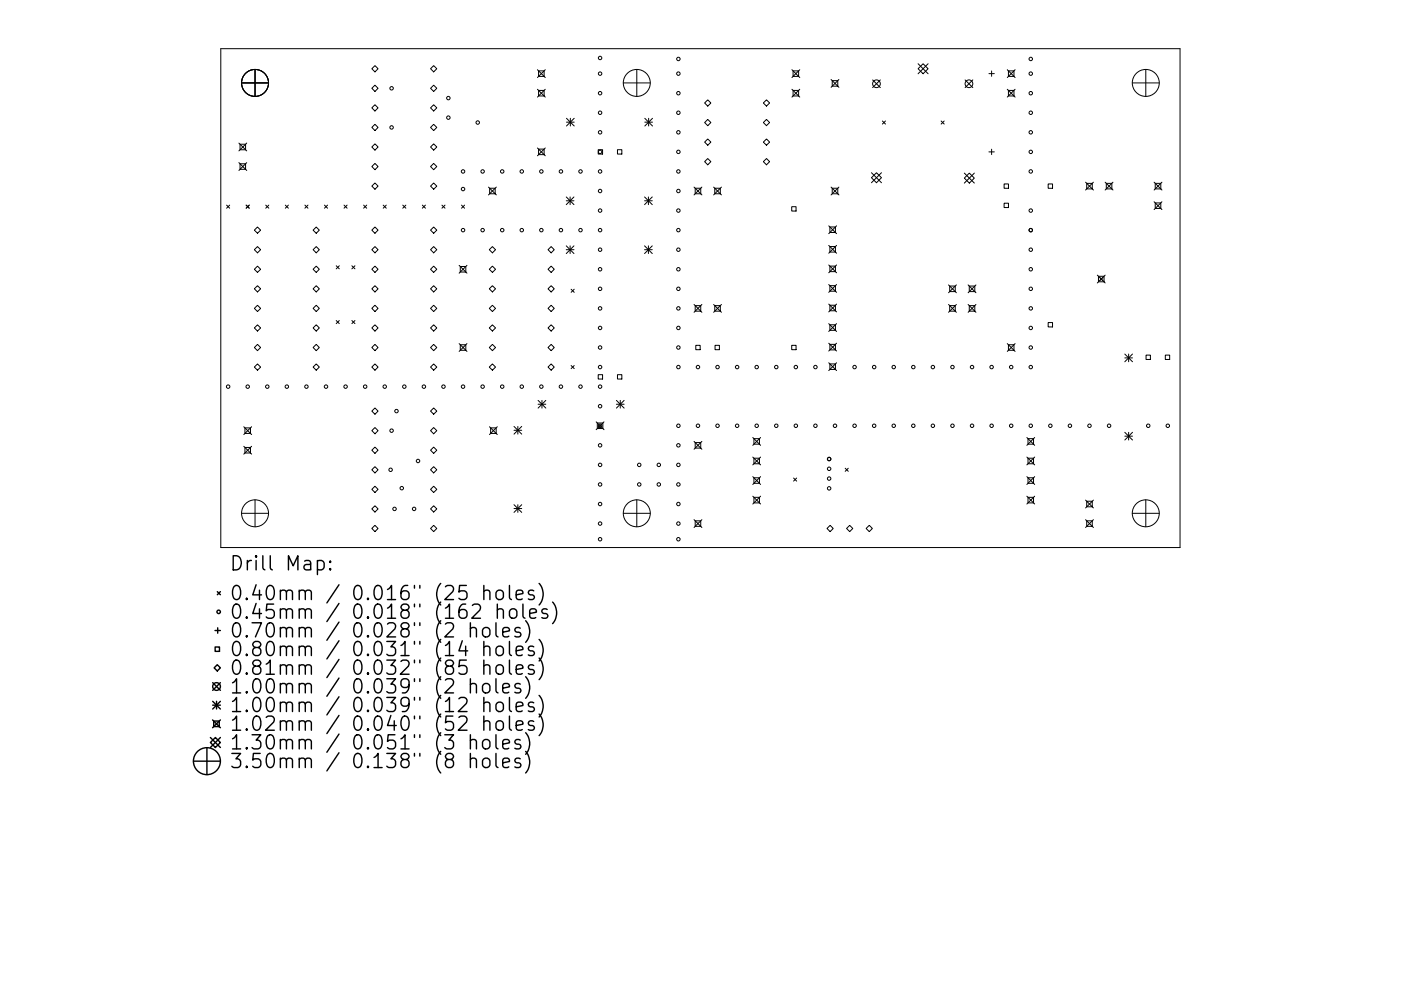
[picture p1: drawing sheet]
<svg xmlns="http://www.w3.org/2000/svg" width="297mm" height="210mm" viewBox="0 0 297 210" stroke-linecap="round" stroke-linejoin="round" font-family="sans-serif">
<defs><g id="words">
<g font-size="4.2">
<text x="48.7" y="121.1">Drill Map:</text>
<text x="48.7" y="127.4">0.40mm / 0.016&quot; (25 holes)</text>
<text x="48.7" y="131.3">0.45mm / 0.018&quot; (162 holes)</text>
<text x="48.7" y="135.3">0.70mm / 0.028&quot; (2 holes)</text>
<text x="48.7" y="139.2">0.80mm / 0.031&quot; (14 holes)</text>
<text x="48.7" y="143.2">0.81mm / 0.032&quot; (85 holes)</text>
<text x="48.7" y="147.2">1.00mm / 0.039&quot; (2 holes)</text>
<text x="48.7" y="151.1">1.00mm / 0.039&quot; (12 holes)</text>
<text x="48.7" y="155.1">1.02mm / 0.040&quot; (52 holes)</text>
<text x="48.7" y="159">1.30mm / 0.051&quot; (3 holes)</text>
<text x="48.7" y="163">3.50mm / 0.138&quot; (8 holes)</text>
</g>
</g></defs>
<g fill="none" stroke="#000" stroke-width=".21">
<path d="M46.8 10.3h203.4v105.9h-203.4zM51.2 17.6h5.7M54.1 14.7v5.8M78.8 14.6l.7-.7 .7 .7-.7 .6zM79.5 18.1l.7 .6-.7 .7-.7-.7zM91.3 14.6l.6-.7 .7 .7-.7 .6zM91.9 18.1l.7 .6-.7 .7-.6-.7zM113.9 18.9l1.7 1.7M113.9 14.8l1.7 1.7M114.2 15h1.2v1.2h-1.2zM114.2 19.2h1.2v1.2h-1.2zM115.6 14.8l-1.7 1.7"/>
<path d="M115.6 18.9l-1.7 1.7M132.2 17.6h5.7M135 14.7v5.8M167.9 14.8l1.7 1.7M167.9 18.9l1.7 1.7M168.1 15h1.2v1.2h-1.2zM168.1 19.2h1.2v1.2h-1.2zM169.6 18.9l-1.7 1.7M169.6 14.8l-1.7 1.7M176.2 16.9l1.7 1.6M176.4 17.1h1.2v1.2h-1.2zM177.9 16.9l-1.7 1.6"/>
<path d="M185 17l1.6 1.6M186.6 17l-1.6 1.6M194.7 14.6l1-1.1 1.1 1.1-1.1 1zM194.7 13.5l2.1 2.1M196.8 13.5l-2.1 2.1M204.6 17l1.7 1.6M206.3 17l-1.7 1.6M209.7 15.6h1.1M210.2 15v1.2M213.6 14.8l1.6 1.7M213.6 18.9l1.6 1.7M213.8 15h1.2v1.2h-1.2z"/>
<path d="M213.8 19.2h1.2v1.2h-1.2zM215.2 14.8l-1.6 1.7M215.2 18.9l-1.6 1.7M240.1 17.6h5.7M242.9 14.7v5.8M50.7 30.4l1.6 1.6M50.7 34.5l1.6 1.7M50.9 30.6h1.2v1.2h-1.2zM50.9 34.8h1.2v1.1h-1.2zM52.3 30.4l-1.6 1.6M52.3 34.5l-1.6 1.7M78.8 22.9l.7-.7 .7 .7-.7 .6z"/>
<path d="M78.8 27l.7-.6 .7 .6-.7 .7zM78.8 31.2l.7-.7 .7 .7-.7 .7zM79.5 34.7l.7 .6-.7 .7-.7-.7zM79.5 38.8l.7 .7-.7 .7-.7-.7zM91.3 22.9l.6-.7 .7 .7-.7 .6zM91.3 27l.6-.6 .7 .6-.7 .7zM91.3 31.2l.6-.7 .7 .7-.7 .7zM91.9 34.7l.7 .6-.7 .7-.6-.7zM91.9 38.8l.7 .7-.7 .7-.6-.7zM103.6 39.7l1.6 1.7M103.8 39.9h1.2v1.2h-1.2zM105.2 39.7l-1.6 1.7"/>
<path d="M113.9 31.4l1.7 1.7M114.2 31.6h1.2v1.2h-1.2zM115.6 31.4l-1.7 1.7M120.1 25.1l1.6 1.6M120.1 25.9h1.6M120.9 25.1v1.6M121.7 25.1l-1.6 1.6M126.8 31.8h1v.9h-1zM130.9 31.8h.9v.9h-.9zM136.7 25.9h1.6M136.7 25.1l1.6 1.6M137.5 25.1v1.6"/>
<path d="M138.3 25.1l-1.6 1.6M147.2 39.7l1.6 1.7M147.4 39.9h1.2v1.2h-1.2zM148.8 39.7l-1.6 1.7M149.4 21.8l.7-.6 .6 .6-.6 .7zM149.4 26l.7-.7 .6 .7-.6 .7zM149.4 30.1l.7-.6 .6 .6-.6 .7zM149.4 34.3l.7-.7 .6 .7-.6 .7zM151.3 39.7l1.7 1.7M151.5 39.9h1.2v1.2h-1.2zM153 39.7l-1.7 1.7M161.8 21.8l.7-.6 .7 .6-.7 .7z"/>
<path d="M161.8 26l.7-.7 .7 .7-.7 .7zM161.8 30.1l.7-.6 .7 .6-.7 .7zM161.8 34.3l.7-.7 .7 .7-.7 .7zM176.2 39.7l1.7 1.7M176.4 39.9h1.2v1.2h-1.2zM177.9 39.7l-1.7 1.7M184.8 37.7l1-1.1 1.1 1.1-1.1 1.1zM184.8 36.6l2.1 2.2M186.9 36.6l-2.1 2.2M187.1 25.7l.6 .6M187.7 25.7l-.6 .6M199.5 25.7l.7 .6"/>
<path d="M200.2 25.7l-.7 .6M204.5 37.8l1-1.1 1.1 1.1-1.1 1.1zM204.5 36.7l2.1 2.2M206.6 36.7l-2.1 2.2M209.7 32.2h1.1M210.2 31.7v1.1M212.9 39h.9v1h-.9zM222.2 39h1v1h-1zM230.2 38.7l1.6 1.6M230.4 38.9h1.2v1.2h-1.2zM231.8 38.7l-1.6 1.6M234.3 38.7l1.7 1.6"/>
<path d="M234.6 38.9h1.1v1.2h-1.1zM236 38.7l-1.7 1.6M244.7 38.7l1.7 1.6M244.9 38.9h1.2v1.2h-1.2zM246.4 38.7l-1.7 1.6M48 43.5l.7 .7M48.7 43.5l-.7 .7M52.2 43.5l.6 .7M52.8 43.5l-.6 .7M53.9 48.8l.7-.6 .7 .6-.7 .7zM53.9 53l.7-.7 .7 .7-.7 .6zM53.9 57.1l.7-.6 .7 .6-.7 .7z"/>
<path d="M56.3 43.5l.7 .7M57 43.5l-.7 .7M60.5 43.5l.6 .7M61.1 43.5l-.6 .7M64.6 43.5l.7 .7M65.3 43.5l-.7 .7M67 48.2l.7 .6-.7 .7-.6-.7zM67 52.3l.7 .7-.7 .6-.6-.6zM67 56.5l.7 .6-.7 .7-.6-.7zM68.8 43.5l.6 .7M69.4 43.5l-.6 .7M71.3 56.4l.6 .6"/>
<path d="M71.9 56.4l-.6 .6M72.9 43.5l.7 .7M73.6 43.5l-.7 .7M74.6 56.4l.7 .6M75.3 56.4l-.7 .6M77.1 43.5l.6 .7M77.7 43.5l-.6 .7M79.5 48.2l.7 .6-.7 .7-.7-.7zM79.5 52.3l.7 .7-.7 .6-.7-.6zM79.5 56.5l.7 .6-.7 .7-.7-.7zM81.2 43.5l.7 .7M81.9 43.5l-.7 .7"/>
<path d="M85.4 43.5l.6 .7M86 43.5l-.6 .7M89.5 43.5l.7 .7M90.2 43.5l-.7 .7M91.9 48.2l.7 .6-.7 .7-.6-.7zM91.9 52.3l.7 .7-.7 .6-.6-.6zM91.9 56.5l.7 .6-.7 .7-.6-.7zM93.7 43.5l.7 .7M94.4 43.5l-.7 .7M97.3 56.3l1.7 1.7M97.6 56.5h1.2v1.2h-1.2zM97.8 43.5l.7 .7"/>
<path d="M98.5 43.5l-.7 .7M99 56.3l-1.7 1.7M104.4 52.3l.7 .7-.7 .6-.7-.6zM104.4 56.5l.7 .6-.7 .7-.7-.7zM116.2 53l.7-.7 .6 .7-.6 .6zM116.2 57.1l.7-.6 .6 .6-.6 .7zM120.1 41.8l1.6 1.6M120.1 42.6h1.6M120.1 52.2l1.6 1.6M120.1 53h1.6M120.9 41.8v1.6M120.9 52.2v1.6"/>
<path d="M121.7 41.8l-1.6 1.6M121.7 52.2l-1.6 1.6M136.7 42.6h1.6M136.7 53h1.6M136.7 41.8l1.6 1.6M136.7 52.2l1.6 1.6M137.5 41.8v1.6M137.5 52.2v1.6M138.3 41.8l-1.6 1.6M138.3 52.2l-1.6 1.6M167.9 43.9h.9v.9h-.9zM175.7 47.9l1.7 1.7"/>
<path d="M175.7 52.1l1.7 1.6M175.7 56.2l1.7 1.7M176 48.2h1.1v1.1h-1.1zM176 52.3h1.1v1.2h-1.1zM176 56.5h1.1v1.1h-1.1zM177.4 47.9l-1.7 1.7M177.4 52.1l-1.7 1.6M177.4 56.2l-1.7 1.7M212.9 43.1h.9v.9h-.9zM232.7 58.4l1.6 1.6M232.9 58.6h1.2v1.2h-1.2zM234.3 58.4l-1.6 1.6"/>
<path d="M244.7 42.8l1.7 1.7M244.9 43.1h1.2v1.1h-1.2zM246.4 42.8l-1.7 1.7M53.9 61.3l.7-.7 .7 .7-.7 .6zM53.9 65.4l.7-.6 .7 .6-.7 .7zM53.9 69.6l.7-.7 .7 .7-.7 .6zM53.9 73.7l.7-.6 .7 .6-.7 .7zM53.9 77.9l.7-.7 .7 .7-.7 .6zM66.4 69.6l.6-.7 .7 .7-.7 .6zM67 60.6l.7 .7-.7 .6-.6-.6zM67 64.8l.7 .6-.7 .7-.6-.7zM67 73.1l.7 .6-.7 .7-.6-.7z"/>
<path d="M67 77.2l.7 .7-.7 .6-.6-.6zM71.3 68l.6 .7M71.9 68l-.6 .7M74.6 68l.7 .7M75.3 68l-.7 .7M78.8 69.6l.7-.7 .7 .7-.7 .6zM78.8 77.9l.7-.7 .7 .7-.7 .6zM79.5 60.6l.7 .7-.7 .6-.7-.6zM79.5 64.8l.7 .6-.7 .7-.7-.7zM79.5 73.1l.7 .6-.7 .7-.7-.7zM91.3 69.6l.6-.7 .7 .7-.7 .6zM91.3 73.7l.6-.6 .7 .6-.7 .7z"/>
<path d="M91.3 77.9l.6-.7 .7 .7-.7 .6zM91.9 60.6l.7 .7-.7 .6-.6-.6zM91.9 64.8l.7 .6-.7 .7-.6-.7zM97.3 72.9l1.7 1.7M97.6 73.1h1.2v1.2h-1.2zM99 72.9l-1.7 1.7M103.7 69.6l.7-.7 .7 .7-.7 .6zM103.7 73.7l.7-.6 .7 .6-.7 .7zM103.7 77.9l.7-.7 .7 .7-.7 .6zM104.4 60.6l.7 .7-.7 .6-.7-.6zM104.4 64.8l.7 .6-.7 .7-.7-.7zM116.2 61.3l.7-.7 .6 .7-.6 .6z"/>
<path d="M116.2 65.4l.7-.6 .6 .6-.6 .7zM116.2 69.6l.7-.7 .6 .7-.6 .6zM116.2 73.7l.7-.6 .6 .6-.6 .7zM116.2 77.9l.7-.7 .6 .7-.6 .6zM121.1 61.4l.6 .6M121.1 77.6l.6 .6M121.7 61.4l-.6 .6M121.7 77.6l-.6 .6M126.8 79.5h1v.9h-1zM130.9 79.5h.9v.9h-.9zM147.2 64.6l1.6 1.7M147.4 64.8h1.2v1.2h-1.2z"/>
<path d="M147.5 73.3h.9v.9h-.9zM148.8 64.6l-1.6 1.7M151.3 64.6l1.7 1.7M151.5 64.8h1.2v1.2h-1.2zM151.6 73.3h.9v.9h-.9zM153 64.6l-1.7 1.7M167.9 73.3h.9v.9h-.9zM175.7 60.4l1.7 1.6M175.7 64.5l1.7 1.7M175.7 68.7l1.7 1.6M175.7 72.8l1.7 1.7M175.7 77l1.7 1.6"/>
<path d="M176 60.6h1.1v1.2h-1.1zM176 64.8h1.1v1.1h-1.1zM176 68.9h1.1v1.2h-1.1zM176 73.1h1.1v1.1h-1.1zM176 77.2h1.1v1.2h-1.1zM177.4 60.4l-1.7 1.6M177.4 64.5l-1.7 1.7M177.4 68.7l-1.7 1.6M177.4 72.8l-1.7 1.7M177.4 77l-1.7 1.6M201.1 60.4l1.7 1.7M201.1 64.6l1.7 1.7"/>
<path d="M201.4 60.7h1.1v1.2h-1.1zM201.4 64.8h1.1v1.2h-1.1zM202.8 60.4l-1.7 1.7M202.8 64.6l-1.7 1.7M205.3 60.4l1.6 1.7M205.3 64.6l1.6 1.7M205.5 60.7h1.2v1.2h-1.2zM205.5 64.8h1.2v1.2h-1.2zM206.9 60.4l-1.6 1.7M206.9 64.6l-1.6 1.7M213.6 72.9l1.6 1.7M213.8 73.1h1.2v1.2h-1.2z"/>
<path d="M215.2 72.9l-1.6 1.7M222.2 68.4h1v1h-1zM238.5 75.1l1.6 1.7M238.5 75.9h1.6M239.3 75.1v1.7M240.1 75.1l-1.6 1.7M243 75.3h.9v1h-.9zM247.1 75.3h.9v1h-.9zM51.7 90.5l1.6 1.7M51.7 94.7l1.6 1.7M51.9 90.8h1.2v1.2h-1.2zM51.9 94.9h1.2v1.2h-1.2z"/>
<path d="M53.3 90.5l-1.6 1.7M53.3 94.7l-1.6 1.7M78.8 87.2l.7-.6 .7 .6-.7 .7zM79.5 90.7l.7 .7-.7 .6-.7-.6zM79.5 94.9l.7 .6-.7 .7-.7-.7zM79.5 99l.7 .7-.7 .6-.7-.6zM91.3 87.2l.6-.6 .7 .6-.7 .7zM91.9 90.7l.7 .7-.7 .6-.6-.6zM91.9 94.9l.7 .6-.7 .7-.6-.7zM91.9 99l.7 .7-.7 .6-.6-.6zM103.8 90.5l1.6 1.7M104 90.8h1.2v1.2h-1.2z"/>
<path d="M105.4 90.5l-1.6 1.7M109 90.5l1.6 1.6M109 91.3h1.6M109.8 90.5v1.6M110.6 90.5l-1.6 1.6M114.1 84.9l1.6 1.7M114.1 85.8h1.6M114.9 84.9v1.7M115.7 84.9l-1.6 1.7M126.4 89.5l1.7 1.7M126.6 89.7h1.2v1.2h-1.2zM128.1 89.5l-1.7 1.7"/>
<path d="M130.7 85.8h1.6M130.7 84.9l1.6 1.7M131.5 84.9v1.7M132.3 84.9l-1.6 1.7M147.2 93.7l1.6 1.6M147.4 93.9h1.2v1.2h-1.2zM148.8 93.7l-1.6 1.6M159.6 92.8l1.7 1.7M159.6 97l1.7 1.6M159.8 93.1h1.2v1.1h-1.2zM159.8 97.2h1.2v1.2h-1.2zM161.3 92.8l-1.7 1.7"/>
<path d="M161.3 97l-1.7 1.6M179.2 99.3l.7 .7M179.9 99.3l-.7 .7M217.7 92.8l1.7 1.7M217.7 97l1.7 1.6M218 93.1h1.1v1.1h-1.1zM218 97.2h1.1v1.2h-1.1zM219.4 92.8l-1.7 1.7M219.4 97l-1.7 1.6M238.5 91.7l1.6 1.7M238.5 92.5h1.6M239.3 91.7v1.7"/>
<path d="M240.1 91.7l-1.6 1.7M51.2 108.9h5.7M54.1 106v5.8M79.5 103.2l.7 .6-.7 .7-.7-.7zM79.5 107.3l.7 .7-.7 .6-.7-.6zM79.5 111.5l.7 .6-.7 .7-.7-.7zM91.9 103.2l.7 .6-.7 .7-.6-.7zM91.9 107.3l.7 .7-.7 .6-.6-.6zM91.9 111.5l.7 .6-.7 .7-.6-.7zM109 107.1l1.6 1.6M109 107.9h1.6M109.8 107.1v1.6"/>
<path d="M110.6 107.1l-1.6 1.6M132.2 108.9h5.7M135 106v5.8M147.2 110.3l1.6 1.6M147.4 110.5h1.2v1.2h-1.2zM148.8 110.3l-1.6 1.6M159.6 101.1l1.7 1.7M159.6 105.3l1.7 1.6M159.8 101.4h1.2v1.1h-1.2zM159.8 105.5h1.2v1.2h-1.2zM161.3 101.1l-1.7 1.7M161.3 105.3l-1.7 1.6"/>
<path d="M168.3 101.4l.6 .7M168.9 101.4l-.6 .7M176 111.5l.7 .6-.7 .7-.7-.7zM180.1 111.5l.7 .6-.7 .7-.6-.7zM184.3 111.5l.7 .6-.7 .7-.7-.7zM217.7 101.1l1.7 1.7M217.7 105.3l1.7 1.6M218 101.4h1.1v1.1h-1.1zM218 105.5h1.1v1.2h-1.1zM219.4 101.1l-1.7 1.7M219.4 105.3l-1.7 1.6M230.2 106.1l1.6 1.7"/>
<path d="M230.2 110.3l1.6 1.6M230.4 106.3h1.2v1.2h-1.2zM230.4 110.5h1.2v1.2h-1.2zM231.8 106.1l-1.6 1.7M231.8 110.3l-1.6 1.6M240.1 108.9h5.7M242.9 106v5.8"/>
<circle cx="54.1" cy="17.6" r="2.86"/>
<circle cx="83" cy="18.7" r=".37"/>
<circle cx="127.2" cy="15.6" r=".37"/>
<circle cx="127.2" cy="12.3" r=".37"/>
<circle cx="127.2" cy="19.8" r=".37"/>
<circle cx="135" cy="17.6" r="2.86"/>
<circle cx="143.8" cy="15.6" r=".37"/>
<circle cx="143.8" cy="19.8" r=".37"/>
<circle cx="143.8" cy="12.5" r=".37"/>
<circle cx="185.8" cy="17.8" r=".82"/>
<circle cx="205.4" cy="17.8" r=".82"/>
<circle cx="218.5" cy="15.6" r=".37"/>
<circle cx="218.5" cy="19.8" r=".37"/>
<circle cx="218.5" cy="12.5" r=".37"/>
<circle cx="242.9" cy="17.6" r="2.86"/>
<circle cx="83" cy="27" r=".37"/>
<circle cx="95.1" cy="25" r=".37"/>
<circle cx="95.1" cy="20.8" r=".37"/>
<circle cx="98.2" cy="36.4" r=".37"/>
<circle cx="101.3" cy="26" r=".37"/>
<circle cx="102.3" cy="36.4" r=".37"/>
<circle cx="106.5" cy="36.4" r=".37"/>
<circle cx="110.6" cy="36.4" r=".37"/>
<circle cx="114.8" cy="36.4" r=".37"/>
<circle cx="118.9" cy="36.4" r=".37"/>
<circle cx="123.1" cy="36.4" r=".37"/>
<circle cx="127.2" cy="32.2" r=".37"/>
<circle cx="127.2" cy="28.1" r=".37"/>
<circle cx="127.2" cy="23.9" r=".37"/>
<circle cx="127.2" cy="36.4" r=".37"/>
<circle cx="143.8" cy="32.2" r=".37"/>
<circle cx="143.8" cy="28.1" r=".37"/>
<circle cx="143.8" cy="23.9" r=".37"/>
<circle cx="143.8" cy="36.4" r=".37"/>
<circle cx="218.5" cy="32.2" r=".37"/>
<circle cx="218.5" cy="28.1" r=".37"/>
<circle cx="218.5" cy="23.9" r=".37"/>
<circle cx="218.5" cy="36.4" r=".37"/>
<circle cx="98.2" cy="40.1" r=".37"/>
<circle cx="98.2" cy="48.8" r=".37"/>
<circle cx="102.3" cy="48.8" r=".37"/>
<circle cx="106.5" cy="48.8" r=".37"/>
<circle cx="110.6" cy="48.8" r=".37"/>
<circle cx="114.8" cy="48.8" r=".37"/>
<circle cx="118.9" cy="48.8" r=".37"/>
<circle cx="123.1" cy="48.8" r=".37"/>
<circle cx="127.2" cy="48.8" r=".37"/>
<circle cx="127.2" cy="53" r=".37"/>
<circle cx="127.2" cy="44.7" r=".37"/>
<circle cx="127.2" cy="40.5" r=".37"/>
<circle cx="127.2" cy="57.1" r=".37"/>
<circle cx="143.8" cy="48.8" r=".37"/>
<circle cx="143.8" cy="53" r=".37"/>
<circle cx="143.8" cy="44.7" r=".37"/>
<circle cx="143.8" cy="40.5" r=".37"/>
<circle cx="143.8" cy="57.1" r=".37"/>
<circle cx="218.5" cy="48.8" r=".37"/>
<circle cx="218.5" cy="53" r=".37"/>
<circle cx="218.5" cy="44.7" r=".37"/>
<circle cx="218.5" cy="57.1" r=".37"/>
<circle cx="127.2" cy="69.6" r=".37"/>
<circle cx="127.2" cy="77.9" r=".37"/>
<circle cx="127.2" cy="65.4" r=".37"/>
<circle cx="127.2" cy="73.7" r=".37"/>
<circle cx="127.2" cy="61.3" r=".37"/>
<circle cx="143.8" cy="69.6" r=".37"/>
<circle cx="143.8" cy="65.4" r=".37"/>
<circle cx="143.8" cy="77.9" r=".37"/>
<circle cx="143.8" cy="73.7" r=".37"/>
<circle cx="143.8" cy="61.3" r=".37"/>
<circle cx="148" cy="77.9" r=".37"/>
<circle cx="152.1" cy="77.9" r=".37"/>
<circle cx="156.3" cy="77.9" r=".37"/>
<circle cx="160.4" cy="77.9" r=".37"/>
<circle cx="164.6" cy="77.9" r=".37"/>
<circle cx="168.7" cy="77.9" r=".37"/>
<circle cx="172.9" cy="77.9" r=".37"/>
<circle cx="181.2" cy="77.9" r=".37"/>
<circle cx="185.3" cy="77.9" r=".37"/>
<circle cx="189.5" cy="77.9" r=".37"/>
<circle cx="193.6" cy="77.9" r=".37"/>
<circle cx="197.8" cy="77.9" r=".37"/>
<circle cx="201.9" cy="77.9" r=".37"/>
<circle cx="206.1" cy="77.9" r=".37"/>
<circle cx="210.2" cy="77.9" r=".37"/>
<circle cx="214.4" cy="77.9" r=".37"/>
<circle cx="218.5" cy="69.6" r=".37"/>
<circle cx="218.5" cy="65.4" r=".37"/>
<circle cx="218.5" cy="77.9" r=".37"/>
<circle cx="218.5" cy="73.7" r=".37"/>
<circle cx="218.5" cy="61.3" r=".37"/>
<circle cx="48.4" cy="82" r=".37"/>
<circle cx="52.5" cy="82" r=".37"/>
<circle cx="56.7" cy="82" r=".37"/>
<circle cx="60.8" cy="82" r=".37"/>
<circle cx="65" cy="82" r=".37"/>
<circle cx="69.1" cy="82" r=".37"/>
<circle cx="73.3" cy="82" r=".37"/>
<circle cx="77.4" cy="82" r=".37"/>
<circle cx="81.6" cy="82" r=".37"/>
<circle cx="82.8" cy="99.7" r=".37"/>
<circle cx="83" cy="91.4" r=".37"/>
<circle cx="84.1" cy="87.2" r=".37"/>
<circle cx="85.7" cy="82" r=".37"/>
<circle cx="88.6" cy="97.8" r=".37"/>
<circle cx="89.9" cy="82" r=".37"/>
<circle cx="94" cy="82" r=".37"/>
<circle cx="98.2" cy="82" r=".37"/>
<circle cx="102.3" cy="82" r=".37"/>
<circle cx="106.5" cy="82" r=".37"/>
<circle cx="110.6" cy="82" r=".37"/>
<circle cx="114.8" cy="82" r=".37"/>
<circle cx="118.9" cy="82" r=".37"/>
<circle cx="123.1" cy="82" r=".37"/>
<circle cx="127.2" cy="86.2" r=".37"/>
<circle cx="127.2" cy="90.3" r=".37"/>
<circle cx="127.2" cy="94.5" r=".37"/>
<circle cx="127.2" cy="98.6" r=".37"/>
<circle cx="127.2" cy="82" r=".37"/>
<circle cx="135.5" cy="98.6" r=".37"/>
<circle cx="139.7" cy="98.6" r=".37"/>
<circle cx="143.8" cy="90.3" r=".37"/>
<circle cx="143.8" cy="94.5" r=".37"/>
<circle cx="143.8" cy="98.6" r=".37"/>
<circle cx="148" cy="90.3" r=".37"/>
<circle cx="152.1" cy="90.3" r=".37"/>
<circle cx="156.3" cy="90.3" r=".37"/>
<circle cx="160.4" cy="90.3" r=".37"/>
<circle cx="164.6" cy="90.3" r=".37"/>
<circle cx="168.7" cy="90.3" r=".37"/>
<circle cx="172.9" cy="90.3" r=".37"/>
<circle cx="175.8" cy="99.5" r=".37"/>
<circle cx="175.8" cy="97.4" r=".37"/>
<circle cx="177" cy="90.3" r=".37"/>
<circle cx="181.2" cy="90.3" r=".37"/>
<circle cx="185.3" cy="90.3" r=".37"/>
<circle cx="189.5" cy="90.3" r=".37"/>
<circle cx="193.6" cy="90.3" r=".37"/>
<circle cx="197.8" cy="90.3" r=".37"/>
<circle cx="201.9" cy="90.3" r=".37"/>
<circle cx="206.1" cy="90.3" r=".37"/>
<circle cx="210.2" cy="90.3" r=".37"/>
<circle cx="214.4" cy="90.3" r=".37"/>
<circle cx="218.5" cy="90.3" r=".37"/>
<circle cx="222.7" cy="90.3" r=".37"/>
<circle cx="226.8" cy="90.3" r=".37"/>
<circle cx="231" cy="90.3" r=".37"/>
<circle cx="235.1" cy="90.3" r=".37"/>
<circle cx="243.4" cy="90.3" r=".37"/>
<circle cx="247.6" cy="90.3" r=".37"/>
<circle cx="54.1" cy="108.9" r="2.86"/>
<circle cx="83.6" cy="108" r=".37"/>
<circle cx="85.2" cy="103.6" r=".37"/>
<circle cx="87.8" cy="108" r=".37"/>
<circle cx="127.2" cy="106.9" r=".37"/>
<circle cx="127.2" cy="102.8" r=".37"/>
<circle cx="127.2" cy="114.4" r=".37"/>
<circle cx="127.2" cy="111.1" r=".37"/>
<circle cx="135" cy="108.9" r="2.86"/>
<circle cx="135.5" cy="102.8" r=".37"/>
<circle cx="139.7" cy="102.8" r=".37"/>
<circle cx="143.8" cy="106.9" r=".37"/>
<circle cx="143.8" cy="102.8" r=".37"/>
<circle cx="143.8" cy="111.1" r=".37"/>
<circle cx="143.8" cy="114.4" r=".37"/>
<circle cx="175.8" cy="103.6" r=".37"/>
<circle cx="175.8" cy="101.5" r=".37"/>
<circle cx="242.9" cy="108.9" r="2.86"/>
</g>
<g fill="none" stroke="#000" stroke-width=".3">
<path d="M67.3 119.1l.9-.2 .5 .6v.8l-.3 .5-.2 .1-.9-.1M70 119.1l.2 .1-.2 .1-.1-.1 .1-.1v.2M45.6 133.8h1.1M45.6 137.3h.9v.9h-.9zM46.1 125.5l.6 .7M46.2 133.2v1.1M46.7 125.5l-.6 .7M70 120.6l.2 .2-.2 .1-.1-.1 .1-.2v.3M99.7 133.4a.74 .74 0 0 1 1.3 .2v1.5M99.7 132.1v3M102.4 133.4a.81 .81 0 0 1 .8-.3 .81 .81 0 0 1 .7 .6v.9a.81 .81 0 0 1-.8 .6 .81 .81 0 0 1-.8-.6v-.9zM102.6 125.5a.74 .74 0 0 1 1.3 .1v1.6"/>
<path d="M102.6 137.4a.74 .74 0 0 1 1.3 .1v1.6M102.6 124.2v3M102.6 136.1v3M105.2 132.1v2.6l.4 .4M105.3 125.5a.81 .81 0 0 1 .8-.3 .81 .81 0 0 1 .6 .6v.8a.81 .81 0 0 1-.8 .6 .81 .81 0 0 1-.7-.6v-.8zM105.3 137.4a.81 .81 0 0 1 .8-.3 .81 .81 0 0 1 .6 .6v.8a.81 .81 0 0 1-.8 .6 .81 .81 0 0 1-.7-.6v-.8zM105.4 129.5a.74 .74 0 0 1 1.3 .1v1.6M105.4 128.2v3M106.6 134.1l1.4-.3-.1-.5-.9-.2-.4 .5v1.1l.1 .3 .3 .1 .9-.1M108 124.2v2.6l.4 .4M108 136.1v2.6l.4 .4M108.3 129.3a.81 .81 0 0 1 1.3 .4v.9a.81 .81 0 0 1-.8 .6 .81 .81 0 0 1-.8-.6v-.9z"/>
<path d="M109.4 126.2l1.5-.3-.2-.5-.8-.2-.5 .4v1.2l.2 .3 .3 .1 .8-.1M109.4 138.1l1.5-.3-.2-.6-.8-.1-.5 .4v1.2l.2 .2 .3 .2 .8-.2M110.3 133.3l-.7-.2-.4 .5 .1 .4 1 .3 .1 .3-.1 .4-.3 .1-.8-.1M110.9 128.2v2.5l.4 .5M111.4 131.7a3.4 3.4 0 0 1 0 4.6M112.3 130.2l1.4-.3-.1-.6-.9-.1-.4 .4v1.1l.1 .3 .3 .2 .9-.2M113.2 125.4l-.8-.2-.4 .4 .2 .5 1 .3 .1 .2-.1 .5-.3 .1-.9-.1M113.2 137.2l-.8-.1-.4 .4 .2 .4 1 .3 .1 .3-.1 .4-.3 .2-.9-.2M114.3 123.8a3.4 3.4 0 0 1 0 4.6M114.3 135.7a3.4 3.4 0 0 1 0 4.5M114.3 139.6a3.4 3.4 0 0 1 0 4.6M116 129.3l-.7-.1-.4 .4 .1 .4 1 .3 .2 .3-.2 .4-.3 .2-.8-.2"/>
<path d="M117.2 127.7a3.4 3.4 0 0 1 0 4.6M43.9 158.6v5.8M44.6 157.5l1.1-1 1 1-1 1.1zM44.6 156.5l2.1 2.1M45.1 152.7l1.6 1.7M45.1 148.8l1.6 1.6M45.1 149.6h1.6M45.1 144.8l1.6 1.7M45.3 153h1.2v1.2h-1.2zM45.4 141.7l.7-.7 .6 .7-.6 .7zM45.9 148.8v1.6M46.7 144.8l-1.6 1.7"/>
<path d="M46.7 148.8l-1.6 1.6M46.7 152.7l-1.6 1.7M46.7 156.5l-2.1 2.1M99.7 145.3a.75 .75 0 0 1 1.3 .1v1.6M99.7 157.2a.75 .75 0 0 1 1.3 .1v1.6M99.7 144v3M99.7 155.9v3M99.7 159.8v3M102.4 145.3a.81 .81 0 0 1 .8-.3 .81 .81 0 0 1 .7 .6v.8a.81 .81 0 0 1-.8 .6 .81 .81 0 0 1-.8-.6v-.8zM102.4 157.2a.81 .81 0 0 1 .8-.3 .81 .81 0 0 1 .7 .6v.8a.81 .81 0 0 1-.8 .6 .81 .81 0 0 1-.8-.6v-.8zM102.6 141.3a.74 .74 0 0 1 1.3 .2v1.5M102.6 149.3a.75 .75 0 0 1 1.3 .1v1.6"/>
<path d="M102.6 153.2a.74 .74 0 0 1 1.3 .2v1.5M102.6 140v3M102.6 148v3M102.6 151.9v3M105.2 144v2.6l.4 .4M105.2 155.9v2.6l.4 .4M105.2 159.8v2.6l.4 .4M105.3 141.3a.81 .81 0 0 1 .8-.3 .81 .81 0 0 1 .6 .6v.9a.81 .81 0 0 1-.8 .6 .81 .81 0 0 1-.7-.6v-.9zM105.3 149.3a.81 .81 0 0 1 .8-.3 .81 .81 0 0 1 .6 .5v.9a.81 .81 0 0 1-.8 .6 .81 .81 0 0 1-.7-.6v-.9zM105.3 153.2a.81 .81 0 0 1 .8-.3 .81 .81 0 0 1 .6 .6v.9a.81 .81 0 0 1-.8 .6 .81 .81 0 0 1-.7-.6v-.9zM106.6 146l1.4-.3-.1-.5-.9-.2-.4 .4v1.2l.1 .3 .3 .1 .9-.1M106.6 157.9l1.4-.3-.1-.6-.9-.1-.4 .4v1.2l.1 .2 .3 .2 .9-.2"/>
<path d="M108 140v2.6l.4 .4M108 148v2.5l.4 .5M108 151.9v2.6l.4 .4M109.4 142l1.5-.2-.2-.6-.8-.2-.5 .5v1.1l.2 .3 .3 .1 .8-.1M109.4 150l1.5-.3-.2-.6-.8-.1-.5 .4v1.1l.2 .3 .3 .2 .8-.2M109.4 153.9l1.5-.3-.2-.5-.8-.2-.5 .5v1.1l.2 .3 .3 .1 .8-.1M110.3 145.2l-.7-.2-.4 .4 .1 .5 1 .3 .1 .2-.1 .5-.3 .1-.8-.1M110.3 157l-.7-.1-.4 .4 .1 .4 1 .3 .1 .3-.1 .4-.3 .2-.8-.2M111.4 143.6a3.4 3.4 0 0 1 0 4.6M111.4 155.5a3.4 3.4 0 0 1 0 4.5M111.4 159.4a3.4 3.4 0 0 1 0 4.6M113.2 141.2l-.8-.2-.4 .5 .2 .4 1 .3 .1 .3-.1 .4-.3 .1-.9-.1"/>
<path d="M113.2 149.1l-.8-.1-.4 .4 .2 .4 1 .3 .1 .3-.1 .4-.3 .2-.9-.2M113.2 153.1l-.8-.2-.4 .5 .2 .4 1 .3 .1 .3-.1 .4-.3 .1-.9-.1M114.3 147.5a3.4 3.4 0 0 1 0 4.6M114.3 151.5a3.4 3.4 0 0 1 0 4.6M41 161.5h5.7M99.7 161.1a.74 .74 0 0 1 1.3 .2v1.5M102.4 161.1a.81 .81 0 0 1 .8-.3 .81 .81 0 0 1 .7 .6v.9a.81 .81 0 0 1-.8 .6 .81 .81 0 0 1-.8-.6v-.9zM106.6 161.8l1.4-.2-.1-.6-.9-.2-.4 .5v1.1l.1 .3 .3 .1 .9-.1M110.3 161l-.7-.2-.4 .5 .1 .4 1 .3 .1 .3-.1 .4-.3 .1-.8-.1"/>
<circle cx="46.4" cy="129.8" r=".37"/>
<circle cx="45.9" cy="145.7" r=".82"/>
<circle cx="43.9" cy="161.5" r="2.86"/>
</g>
<use href="#words"/>
</svg>
